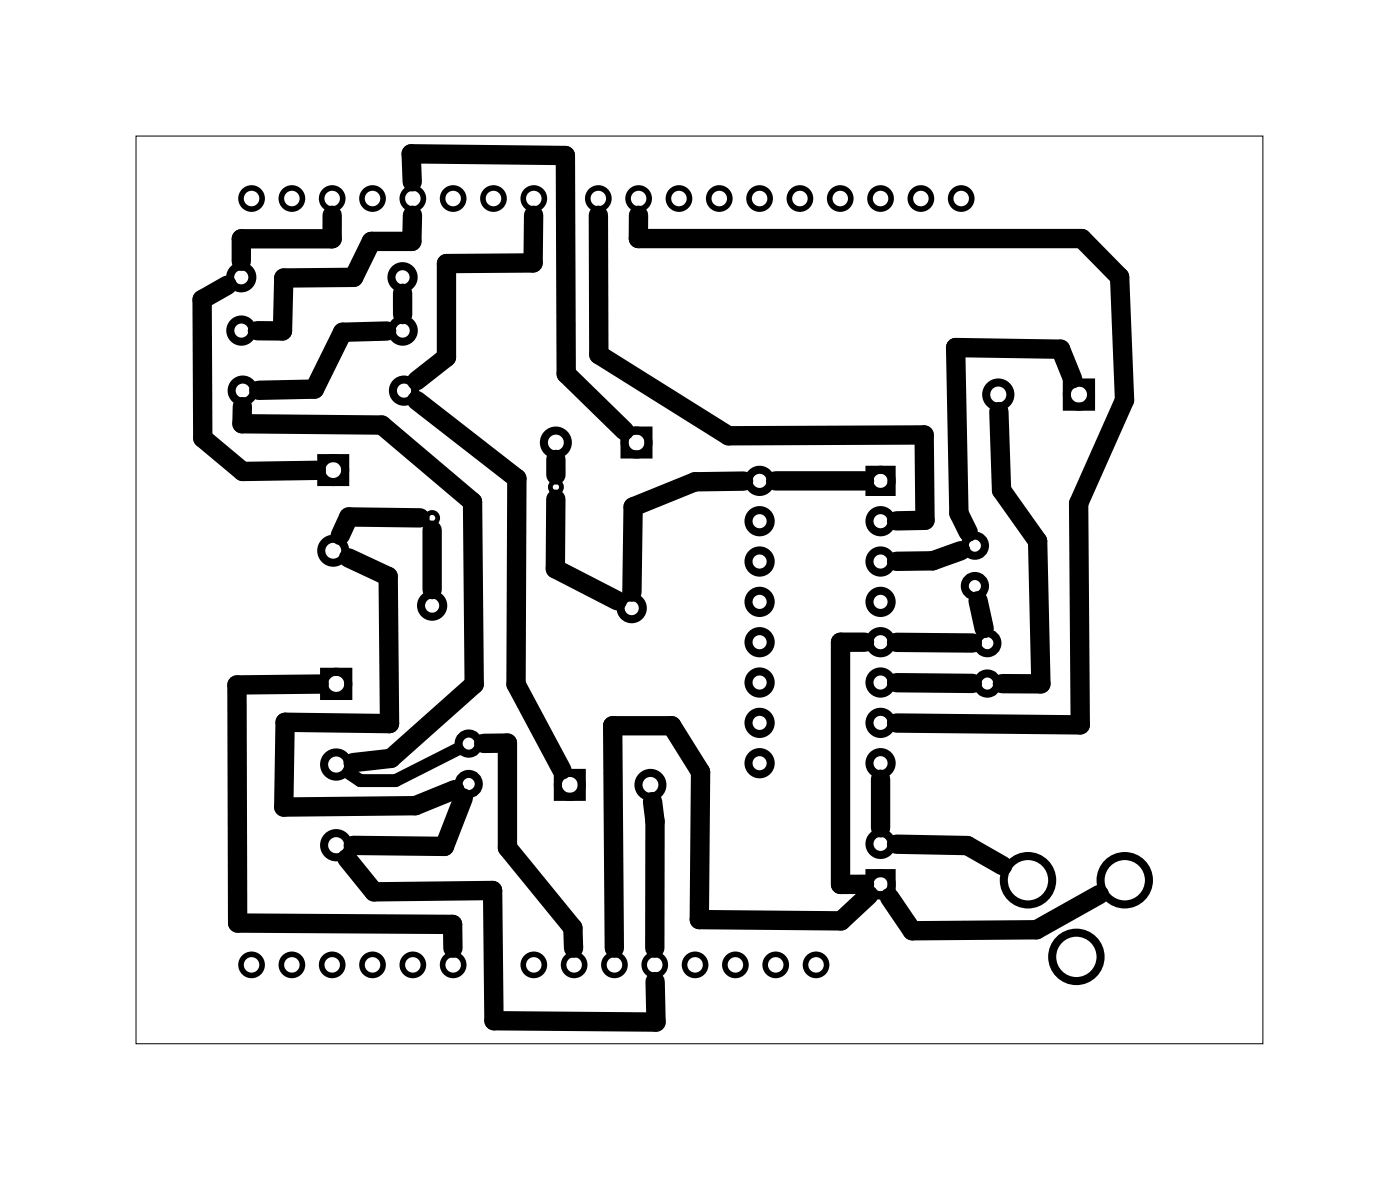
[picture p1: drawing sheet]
<svg xmlns="http://www.w3.org/2000/svg" width="88mm" height="74mm" viewBox="0 0 88 74" stroke-linecap="round" stroke-linejoin="round" font-family="sans-serif">
<path d="M8.6 8.6h71v57.1h-71z" fill="none" stroke="#000" stroke-width=".06"/>
<g fill="none" stroke="#000" stroke-width=".35">
<circle cx="15.8" cy="12.5" r=".66"/>
<circle cx="18.4" cy="12.5" r=".66"/>
<circle cx="20.9" cy="12.5" r=".66"/>
<circle cx="23.5" cy="12.5" r=".66"/>
<circle cx="26" cy="12.5" r=".66"/>
<circle cx="28.5" cy="12.5" r=".66"/>
<circle cx="31.1" cy="12.5" r=".66"/>
<circle cx="33.6" cy="12.5" r=".66"/>
<circle cx="37.7" cy="12.5" r=".66"/>
<circle cx="40.2" cy="12.5" r=".66"/>
<circle cx="42.8" cy="12.5" r=".66"/>
<circle cx="45.3" cy="12.5" r=".66"/>
<circle cx="47.9" cy="12.5" r=".66"/>
<circle cx="50.4" cy="12.5" r=".66"/>
<circle cx="52.9" cy="12.5" r=".66"/>
<circle cx="55.5" cy="12.5" r=".66"/>
<circle cx="58" cy="12.5" r=".66"/>
<circle cx="60.6" cy="12.5" r=".66"/>
<circle cx="15.8" cy="60.8" r=".66"/>
<circle cx="18.4" cy="60.8" r=".66"/>
<circle cx="20.9" cy="60.8" r=".66"/>
<circle cx="23.5" cy="60.8" r=".66"/>
<circle cx="26" cy="60.8" r=".66"/>
<circle cx="28.5" cy="60.8" r=".66"/>
<circle cx="33.6" cy="60.8" r=".66"/>
<circle cx="36.2" cy="60.8" r=".66"/>
<circle cx="38.7" cy="60.8" r=".66"/>
<circle cx="41.2" cy="60.8" r=".66"/>
<circle cx="43.8" cy="60.8" r=".66"/>
<circle cx="46.3" cy="60.8" r=".66"/>
<circle cx="48.9" cy="60.8" r=".66"/>
<circle cx="51.4" cy="60.8" r=".66"/>
</g>
<g fill="none" stroke="#000" stroke-width=".51">
<path d="M20.2 28.8h1.5v1.6h-1.5zM39.3 27.1h1.6v1.5h-1.6zM54.8 29.6h1.4v1.4h-1.4zM67.2 24.1h1.5v1.5h-1.5zM20.4 42.3h1.5v1.5h-1.5zM35.1 48.7h1.5v1.5h-1.5zM54.8 55h1.4v1.4h-1.4z"/>
<circle cx="15.2" cy="17.5" r=".7"/>
<circle cx="25.4" cy="17.5" r=".7"/>
<circle cx="15.2" cy="20.8" r=".7"/>
<circle cx="15.3" cy="24.6" r=".7"/>
<circle cx="21" cy="29.6" r=".75"/>
<circle cx="21" cy="34.7" r=".75"/>
<circle cx="25.4" cy="20.8" r=".7"/>
<circle cx="25.5" cy="24.6" r=".7"/>
<circle cx="27.2" cy="38.1" r=".7"/>
<circle cx="35" cy="27.9" r=".75"/>
<circle cx="39.8" cy="38.3" r=".7"/>
<circle cx="40.1" cy="27.9" r=".75"/>
<circle cx="47.9" cy="30.3" r=".7"/>
<circle cx="47.9" cy="37.9" r=".7"/>
<circle cx="47.9" cy="32.8" r=".7"/>
<circle cx="47.9" cy="35.4" r=".7"/>
<circle cx="55.5" cy="30.3" r=".7"/>
<circle cx="55.5" cy="32.8" r=".7"/>
<circle cx="55.5" cy="37.9" r=".7"/>
<circle cx="55.5" cy="35.4" r=".7"/>
<circle cx="61.4" cy="34.4" r=".64"/>
<circle cx="61.4" cy="36.9" r=".64"/>
<circle cx="62.9" cy="24.8" r=".76"/>
<circle cx="68" cy="24.8" r=".76"/>
<circle cx="21.2" cy="43.1" r=".76"/>
<circle cx="21.2" cy="53.2" r=".76"/>
<circle cx="21.2" cy="48.1" r=".76"/>
<circle cx="29.5" cy="46.8" r=".64"/>
<circle cx="29.5" cy="49.4" r=".64"/>
<circle cx="35.9" cy="49.4" r=".75"/>
<circle cx="41" cy="49.4" r=".75"/>
<circle cx="47.9" cy="43" r=".7"/>
<circle cx="47.9" cy="40.4" r=".7"/>
<circle cx="47.9" cy="48.1" r=".7"/>
<circle cx="47.9" cy="45.5" r=".7"/>
<circle cx="55.5" cy="55.7" r=".7"/>
<circle cx="55.5" cy="53.1" r=".7"/>
<circle cx="55.5" cy="43" r=".7"/>
<circle cx="55.5" cy="40.4" r=".7"/>
<circle cx="55.5" cy="45.5" r=".7"/>
<circle cx="55.5" cy="48.1" r=".7"/>
<circle cx="62.2" cy="40.5" r=".64"/>
<circle cx="62.2" cy="43" r=".64"/>
<circle cx="64.8" cy="55.4" r="1.52"/>
<circle cx="70.9" cy="55.4" r="1.52"/>
<circle cx="67.8" cy="60.3" r="1.52"/>
</g>
<g fill="none" stroke="#000" stroke-width=".3">
<circle cx="27.2" cy="32.6" r=".35"/>
<circle cx="35" cy="30.7" r=".35"/>
</g>
<g fill="none" stroke="#000" stroke-width="1.2">
<path d="M14.3 18l-1.6 .9 .1 8.7 2.5 2.1 4.6-.1M20.9 13.6v1.4h-5.7v1.5M25.4 18.5v1.3M26 11.5l-.1-1.8 9.7 .1 .1 13.7 3.6 3.6M26 13.6l-.1 1.6h-2.5l-1.1 2.3h-4.4l-.1 3.3h-1.6M33.6 13.6v3h-5.5v5.9l-1.9 1.5M37.7 13.6v8.7l8.2 5.1h12.3l.1 5.4h-1.8M40.2 13.6v1.4h28l2.3 2.4 .3 7.8-2.9 6.5 .2 13.9-11.6-.1M15.3 25.6l-.1 1.1 8.9 .1 5.7 4.8 .1 11.5-5.3 4.7-2.4 .2M22 35.1l2.5 1.2v9.3l-6.5-.1-.1 5.3 8.3-.1 2.5-1M24.4 20.8l-2.8 .1-1.8 3.6-3.5 .1M26.2 25.2l6.4 4.9-.1 13 2.9 5.4"/>
<path d="M26.5 32.6h-4.5l-.6 1.1M27.2 33.4v3.7M35 31.4v4.4l3.9 2M35 28.9v1M46.8 30.3h-3l-3.9 1.6-.1 5.4M48.9 30.3h5.6M60.5 34.7l-1.7 .6h-2.3M61.6 37.8l.4 1.8M62.9 25.9l.2 5 2.3 3.2 .2 9h-2.5M67.6 23.9l-.8-1.9-6.6-.1 .2 10.4 .6 1.2M20.1 43.1h-5.2l.1 15 13.5 .1v1.5M21.9 54.1l1.7 2.1 7.4-.1 .1 8.2 10.2 .1v-2.6"/>
<path d="M29.2 50.3l-1.2 3-5.7-.1M30.5 46.8h1.5v6.6l4.1 5v1.3M41.1 50.5l.2 1.2-.1 8M54.5 40.4h-1.6v15.3h1.6M54.7 56.4l-1.7 1.6-8.9-.1v-9.3l-1.8-2.9h-3.7l.1 14M55.5 49.1v3M56.5 53.2h4.4l2.3 1.3M56.5 43h4.8M56.5 40.5h4.8M69.3 56.3l-4 2.3h-7.8l-1.5-2.1"/>
</g>
<path d="M28.8 47.2l-3.9 2h-2.2l-.7-.5" fill="none" stroke="#000" stroke-width=".81"/>
</svg>
